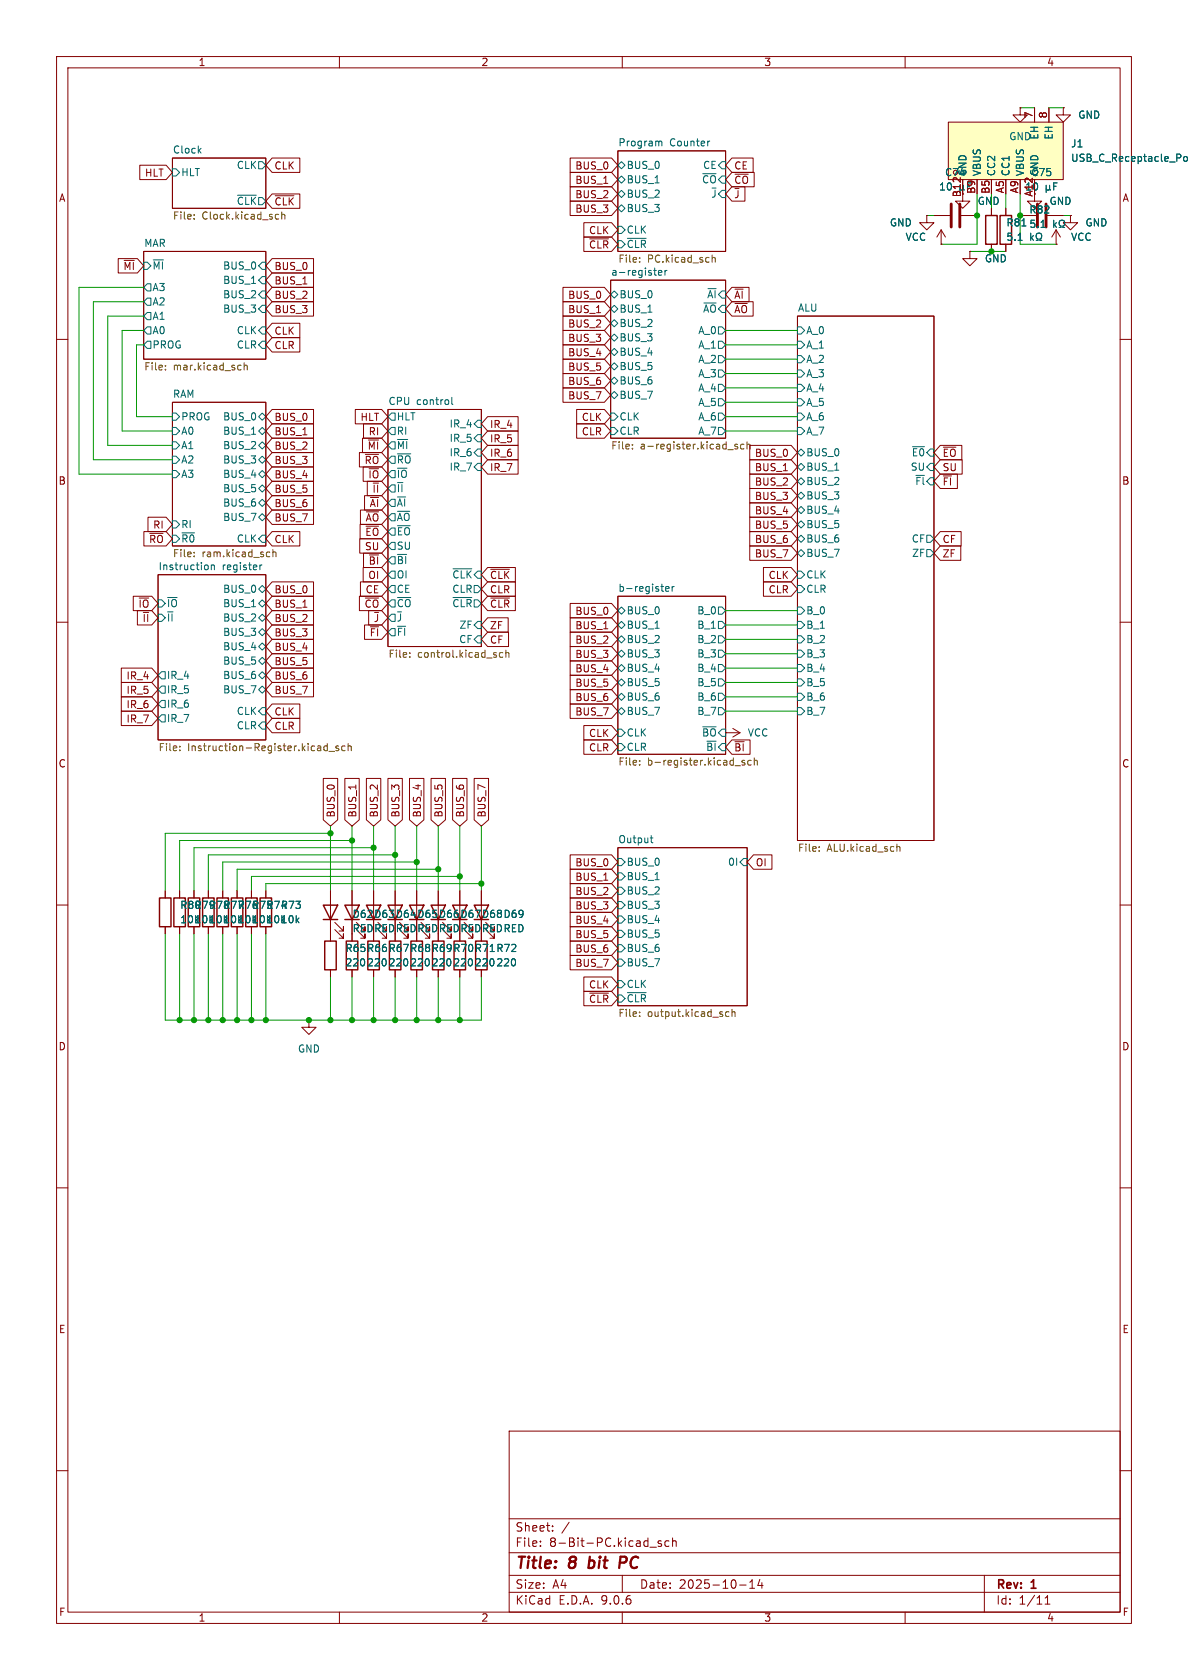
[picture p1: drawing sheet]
<svg xmlns="http://www.w3.org/2000/svg" width="210mm" height="297mm" viewBox="0 0 210 297" stroke-linecap="round" stroke-linejoin="round" font-family="sans-serif">
<defs><g id="words">
<g font-size="2.8" fill="#840000">
<text x="91" y="277.9">Title:</text>
<text x="100.7" y="277.9">8</text>
<text x="104.9" y="277.9">bit</text>
<text x="111.1" y="277.9">PC</text>
</g>
<g font-size="2.1" fill="#840000">
<text x="91" y="273.7">File:</text>
<text x="91" y="271">Sheet:</text>
<text x="97.1" y="273.7">8-Bit-PC.kicad_sch</text>
<text x="91" y="281.1">Size:</text>
<text x="97.7" y="281.1">A4</text>
<text x="113" y="281.1">Date:</text>
<text x="120" y="281.1">2025-10-14</text>
<text x="176" y="281.3">Rev:</text>
<text x="182.4" y="281.3">1</text>
<text x="91" y="283.9">KiCad</text>
<text x="98.7" y="283.9">E.D.A.</text>
<text x="106.3" y="283.9">9.0.6</text>
<text x="176" y="283.9">Id:</text>
<text x="180.1" y="283.9">1/11</text>
</g>
<g font-size="1.8" fill="#840000">
<text x="35" y="11.9">1</text>
<text x="85" y="11.9">2</text>
<text x="135" y="11.9">3</text>
<text x="185" y="11.9">4</text>
<text x="10.3" y="35.9">A</text>
<text x="25.5" y="31.4">HLT</text>
<text x="48.4" y="30.2">CLK</text>
<text x="101.6" y="32.7">BUS_1</text>
<text x="101.6" y="35.2">BUS_2</text>
<text x="101.6" y="30.2">BUS_0</text>
<text x="124" y="32.6">~{CO} ~{CO}</text>
<text x="129.7" y="30.2">CE</text>
<text x="129.7" y="35.2">~{J}</text>
<text x="198.4" y="35.9">A</text>
<text x="48.4" y="36.5">~{CLK}</text>
<text x="101.6" y="37.8">BUS_3</text>
<text x="104" y="41.6">CLK</text>
<text x="21.7" y="47.9">~{MI}</text>
<text x="48.4" y="47.9">BUS_0</text>
<text x="104" y="44.1">~{CLR} ~{CLR}</text>
<text x="48.4" y="50.5">BUS_1</text>
<text x="48.4" y="53">BUS_2</text>
<text x="100.3" y="53">BUS_0</text>
<text x="129.7" y="53">~{AI}</text>
<text x="48.4" y="55.6">BUS_3</text>
<text x="48.4" y="59.4">CLK</text>
<text x="100.3" y="55.6">BUS_1</text>
<text x="100.3" y="58.1">BUS_2</text>
<text x="124.2" y="55.5">~{AO} ~{AO}</text>
<text x="48.4" y="61.9">CLR</text>
<text x="100.3" y="60.6">BUS_3</text>
<text x="100.3" y="65.7">BUS_5</text>
<text x="100.3" y="63.2">BUS_4</text>
<text x="100.3" y="68.3">BUS_6</text>
<text x="100.3" y="70.8">BUS_7</text>
<text x="48.4" y="74.6">BUS_0</text>
<text x="48.4" y="77.2">BUS_1</text>
<text x="63.6" y="74.6">HLT</text>
<text x="65.1" y="77.2">RI</text>
<text x="86.5" y="75.9">IR_4</text>
<text x="102.7" y="77.2">CLR</text>
<text x="102.7" y="74.6">CLK</text>
<text x="48.4" y="79.7">BUS_2</text>
<text x="48.4" y="82.2">BUS_3</text>
<text x="64.3" y="82.2">~{RO} ~{RO}</text>
<text x="64.9" y="79.7">~{MI}</text>
<text x="86.5" y="81">IR_6</text>
<text x="86.5" y="83.5">IR_7</text>
<text x="86.5" y="78.4">IR_5</text>
<text x="133.4" y="83.5">BUS_1</text>
<text x="133.4" y="81">BUS_0</text>
<text x="166.5" y="81">~{EO}</text>
<text x="166.5" y="83.5">SU</text>
<text x="10.3" y="85.9">B</text>
<text x="48.4" y="87.3">BUS_5</text>
<text x="48.4" y="84.8">BUS_4</text>
<text x="48.4" y="89.9">BUS_6</text>
<text x="65" y="84.8">~{IO}</text>
<text x="65.3" y="89.9">~{AI} ~{AI}</text>
<text x="65.7" y="87.3">~{II}</text>
<text x="133.4" y="88.6">BUS_3</text>
<text x="133.4" y="86">BUS_2</text>
<text x="166.5" y="86">~{FI}</text>
<text x="198.3" y="85.9">B</text>
<text x="27" y="93.7">RI</text>
<text x="48.4" y="92.4">BUS_7</text>
<text x="64.5" y="94.9">~{EO} ~{EO}</text>
<text x="64.5" y="92.4">~{AO} ~{AO}</text>
<text x="133.4" y="91.1">BUS_4</text>
<text x="133.4" y="93.7">BUS_5</text>
<text x="26.2" y="96.2">~{RO} ~{R0}</text>
<text x="48.4" y="96.2">CLK</text>
<text x="64.4" y="97.5">SU</text>
<text x="65.1" y="100">~{BI}</text>
<text x="133.4" y="96.2">BUS_6</text>
<text x="133.4" y="98.7">BUS_7</text>
<text x="166.5" y="98.7">ZF</text>
<text x="166.5" y="96.2">CF</text>
<text x="24.4" y="107.6">~{IO}</text>
<text x="48.4" y="105.1">BUS_0</text>
<text x="48.4" y="107.6">BUS_1</text>
<text x="64.3" y="107.6">~{CO} ~{CO}</text>
<text x="64.5" y="105.1">CE</text>
<text x="65" y="102.6">OI</text>
<text x="86.5" y="102.6">~{CLK}</text>
<text x="86.5" y="105.1">CLR</text>
<text x="86.5" y="107.6">~{CLR}</text>
<text x="135.8" y="105.1">CLR</text>
<text x="135.8" y="102.6">CLK</text>
<text x="48.4" y="110.2">BUS_2</text>
<text x="48.4" y="112.7">BUS_3</text>
<text x="65.3" y="112.7">~{FI}</text>
<text x="66" y="110.2">~{J}</text>
<text x="86.5" y="114">CF</text>
<text x="86.5" y="111.4">ZF</text>
<text x="101.6" y="108.9">BUS_0</text>
<text x="101.6" y="111.4">BUS_1</text>
<text x="101.6" y="114">BUS_2</text>
<text x="48.4" y="117.8">BUS_5</text>
<text x="48.4" y="115.3">BUS_4</text>
<text x="101.6" y="119.1">BUS_4</text>
<text x="101.6" y="116.5">BUS_3</text>
<text x="22.3" y="120.3">IR_4</text>
<text x="22.3" y="122.9">IR_5</text>
<text x="22.3" y="125.4">IR_6</text>
<text x="48.4" y="122.9">BUS_7</text>
<text x="48.4" y="120.3">BUS_6</text>
<text x="101.6" y="124.1">BUS_6</text>
<text x="101.6" y="121.6">BUS_5</text>
<text x="22.3" y="128">IR_7</text>
<text x="48.4" y="129.2">CLR</text>
<text x="48.4" y="126.7">CLK</text>
<text x="101.6" y="126.7">BUS_7</text>
<text x="104" y="130.5">CLK</text>
<text x="124" y="130.4">~{BO}</text>
<text x="10.3" y="135.9">C</text>
<text x="104" y="133">CLR</text>
<text x="129.7" y="133">~{BI}</text>
<text x="198.3" y="135.9">C</text>
<text x="59.4" y="144.6" transform="rotate(-90 59.4 144.6)">BUS_0</text>
<text x="63.2" y="144.6" transform="rotate(-90 63.2 144.6)">BUS_1</text>
<text x="67" y="144.6" transform="rotate(-90 67 144.6)">BUS_2</text>
<text x="70.8" y="144.6" transform="rotate(-90 70.8 144.6)">BUS_3</text>
<text x="74.6" y="144.6" transform="rotate(-90 74.6 144.6)">BUS_4</text>
<text x="78.4" y="144.6" transform="rotate(-90 78.4 144.6)">BUS_5</text>
<text x="82.2" y="144.6" transform="rotate(-90 82.2 144.6)">BUS_6</text>
<text x="86" y="144.6" transform="rotate(-90 86 144.6)">BUS_7</text>
<text x="101.6" y="153.4">BUS_0</text>
<text x="101.6" y="155.9">BUS_1</text>
<text x="133.5" y="153.4">OI</text>
<text x="101.6" y="158.4">BUS_2</text>
<text x="101.6" y="161">BUS_3</text>
<text x="101.6" y="166.1">BUS_5</text>
<text x="101.6" y="163.5">BUS_4</text>
<text x="101.6" y="171.1">BUS_7</text>
<text x="101.6" y="168.6">BUS_6</text>
<text x="104" y="174.9">CLK</text>
<text x="104" y="177.5">~{CLR} ~{CLR}</text>
<text x="10.3" y="185.9">D</text>
<text x="198.3" y="185.9">D</text>
<text x="10.3" y="235.9">E</text>
<text x="198.3" y="235.9">E</text>
<text x="10.3" y="285.9">F</text>
<text x="35" y="286.9">1</text>
<text x="85" y="286.9">2</text>
<text x="135" y="286.9">3</text>
<text x="185" y="286.9">4</text>
<text x="198.4" y="285.9">F</text>
</g>
<g font-size="1.8" fill="#a90000">
<text x="182.6" y="21" transform="rotate(-90 182.6 21)">7</text>
<text x="185.2" y="21" transform="rotate(-90 185.2 21)">8</text>
<text x="169.9" y="35" transform="rotate(-90 169.9 35)">B12</text>
<text x="172.5" y="34.4" transform="rotate(-90 172.5 34.4)">B9</text>
<text x="175" y="34.4" transform="rotate(-90 175 34.4)">B5</text>
<text x="177.5" y="34.3" transform="rotate(-90 177.5 34.3)">A5</text>
<text x="180.1" y="34.3" transform="rotate(-90 180.1 34.3)">A9</text>
<text x="181.1" y="33.9">10</text>
<text x="182.6" y="34.9" transform="rotate(-90 182.6 34.9)">A12</text>
</g>
<g font-size="1.8" fill="#006464">
<text x="190.5" y="21.2">GND</text>
<text x="30.5" y="27.2">Clock</text>
<text x="109.2" y="26">Program</text>
<text x="118.4" y="26">Counter</text>
<text x="178.3" y="25">GND</text>
<text x="183.7" y="24.8" transform="rotate(-90 183.7 24.8)">EH</text>
<text x="186.3" y="24.8" transform="rotate(-90 186.3 24.8)">EH</text>
<text x="189.2" y="26.3">J1</text>
<text x="189.2" y="28.8">USB_C_Receptacle_PowerO</text>
<text x="31.9" y="31.3">HLT</text>
<text x="41.8" y="30.1">CLK</text>
<text x="110.7" y="30.1">BUS_0</text>
<text x="110.7" y="32.6">BUS_1</text>
<text x="110.7" y="35.2">BUS_2</text>
<text x="124.2" y="30.1">CE</text>
<text x="125.6" y="35.2">~{J}</text>
<text x="165.9" y="33.9">10</text>
<text x="167" y="31.3">C74</text>
<text x="171" y="31.2" transform="rotate(-90 171 31.2)">GND</text>
<text x="173.6" y="31.2" transform="rotate(-90 173.6 31.2)">VBUS</text>
<text x="176.1" y="31.2" transform="rotate(-90 176.1 31.2)">CC2</text>
<text x="178.7" y="31.2" transform="rotate(-90 178.7 31.2)">CC1</text>
<text x="181.2" y="31.2" transform="rotate(-90 181.2 31.2)">VBUS</text>
<text x="182.2" y="31.3">C75</text>
<text x="183.7" y="31.2" transform="rotate(-90 183.7 31.2)">GND</text>
<text x="41.8" y="36.4">~{CLK}</text>
<text x="110.7" y="37.7">BUS_3</text>
<text x="110.7" y="41.5">CLK</text>
<text x="157.2" y="40.2">GND</text>
<text x="172.7" y="36.4">GND</text>
<text x="177.8" y="40.2">R81</text>
<text x="181.9" y="40.5">5.1</text>
<text x="181.9" y="37.9">R82</text>
<text x="185.4" y="36.4">GND</text>
<text x="25.4" y="43.7">MAR</text>
<text x="26.9" y="47.9">~{MI}</text>
<text x="39.3" y="47.9">BUS_0</text>
<text x="160" y="42.8">VCC</text>
<text x="174" y="46.6">GND</text>
<text x="177.8" y="42.8">5.1</text>
<text x="189.2" y="42.8">VCC</text>
<text x="26.9" y="51.7">A3</text>
<text x="39.3" y="50.4">BUS_1</text>
<text x="39.3" y="52.9">BUS_2</text>
<text x="107.9" y="48.8">a-register</text>
<text x="109.4" y="52.9">BUS_0</text>
<text x="124.9" y="52.9">~{AI}</text>
<text x="26.9" y="59.3">A0</text>
<text x="26.9" y="56.7">A1</text>
<text x="26.9" y="54.2">A2</text>
<text x="39.3" y="55.5">BUS_3</text>
<text x="41.8" y="59.3">CLK</text>
<text x="109.4" y="55.5">BUS_1</text>
<text x="109.4" y="58">BUS_2</text>
<text x="123.3" y="59.3">A_0</text>
<text x="141" y="55.2">ALU</text>
<text x="142.4" y="59.3">A_0</text>
<text x="26.9" y="61.8">PROG</text>
<text x="41.8" y="61.8">CLR</text>
<text x="109.4" y="60.6">BUS_3</text>
<text x="109.4" y="63.1">BUS_4</text>
<text x="109.4" y="65.6">BUS_5</text>
<text x="123.3" y="61.8">A_1</text>
<text x="123.3" y="64.4">A_2</text>
<text x="142.4" y="61.8">A_1</text>
<text x="142.4" y="64.4">A_2</text>
<text x="30.5" y="70.4">RAM</text>
<text x="68.6" y="71.7">CPU</text>
<text x="73.6" y="71.7">control</text>
<text x="109.4" y="68.2">BUS_6</text>
<text x="109.4" y="70.7">BUS_7</text>
<text x="123.3" y="66.9">A_3</text>
<text x="123.3" y="69.4">A_4</text>
<text x="123.3" y="72">A_5</text>
<text x="142.4" y="66.9">A_3</text>
<text x="142.4" y="69.4">A_4</text>
<text x="142.4" y="72">A_5</text>
<text x="31.9" y="77.1">A0</text>
<text x="31.9" y="74.5">PROG</text>
<text x="39.3" y="74.5">BUS_0</text>
<text x="39.3" y="77.1">BUS_1</text>
<text x="70" y="74.5">HLT</text>
<text x="70" y="77.1">RI</text>
<text x="79.4" y="75.8">IR_4</text>
<text x="109.4" y="74.5">CLK</text>
<text x="109.4" y="77.1">CLR</text>
<text x="123.3" y="74.5">A_6</text>
<text x="123.3" y="77.1">A_7</text>
<text x="142.4" y="74.5">A_6</text>
<text x="142.4" y="77.1">A_7</text>
<text x="31.9" y="79.6">A1</text>
<text x="31.9" y="82.1">A2</text>
<text x="39.3" y="79.6">BUS_2</text>
<text x="39.3" y="82.1">BUS_3</text>
<text x="70" y="79.6">~{MI}</text>
<text x="79.4" y="78.3">IR_5</text>
<text x="79.4" y="80.9">IR_6</text>
<text x="79.4" y="83.4">IR_7</text>
<text x="142.4" y="80.9">BUS_0</text>
<text x="142.4" y="83.4">BUS_1</text>
<text x="160.9" y="83.4">SU</text>
<text x="161.1" y="80.9">~{E0}</text>
<text x="31.9" y="84.7">A3</text>
<text x="39.3" y="84.7">BUS_4</text>
<text x="39.3" y="87.2">BUS_5</text>
<text x="39.3" y="89.8">BUS_6</text>
<text x="70" y="87.2">~{II}</text>
<text x="70" y="84.7">~{IO}</text>
<text x="142.4" y="86">BUS_2</text>
<text x="142.4" y="88.5">BUS_3</text>
<text x="161.7" y="86">~{Fl}</text>
<text x="31.9" y="93.6">RI</text>
<text x="39.3" y="92.3">BUS_7</text>
<text x="142.4" y="91">BUS_4</text>
<text x="142.4" y="93.6">BUS_5</text>
<text x="27.9" y="100.9">Instruction</text>
<text x="39.3" y="100.9">register</text>
<text x="41.8" y="96.1">CLK</text>
<text x="70" y="97.4">SU</text>
<text x="70" y="99.9">~{BI}</text>
<text x="142.4" y="96.1">BUS_6</text>
<text x="142.4" y="98.7">BUS_7</text>
<text x="161.1" y="96.1">CF</text>
<text x="161.1" y="98.7">ZF</text>
<text x="29.4" y="107.5">~{IO}</text>
<text x="39.3" y="105">BUS_0</text>
<text x="39.3" y="107.5">BUS_1</text>
<text x="70" y="105">CE</text>
<text x="70" y="102.5">OI</text>
<text x="79.9" y="105">CLR</text>
<text x="79.9" y="102.5">~{CLK}</text>
<text x="79.9" y="107.5">~{CLR}</text>
<text x="109.2" y="104.7">b-register</text>
<text x="142.4" y="102.5">CLK</text>
<text x="142.4" y="105">CLR</text>
<text x="39.3" y="110.1">BUS_2</text>
<text x="39.3" y="112.6">BUS_3</text>
<text x="70" y="112.6">~{FI}</text>
<text x="70" y="110.1">~{J}</text>
<text x="81.1" y="113.9">CF</text>
<text x="81.1" y="111.4">ZF</text>
<text x="110.7" y="108.8">BUS_0</text>
<text x="110.7" y="111.4">BUS_1</text>
<text x="110.7" y="113.9">BUS_2</text>
<text x="123.2" y="108.8">B_0</text>
<text x="123.2" y="111.4">B_1</text>
<text x="123.2" y="113.9">B_2</text>
<text x="142.4" y="108.8">B_0</text>
<text x="142.4" y="111.4">B_1</text>
<text x="142.4" y="113.9">B_2</text>
<text x="39.3" y="115.2">BUS_4</text>
<text x="39.3" y="117.7">BUS_5</text>
<text x="110.7" y="116.4">BUS_3</text>
<text x="110.7" y="119">BUS_4</text>
<text x="123.2" y="116.4">B_3</text>
<text x="123.2" y="119">B_4</text>
<text x="142.4" y="116.4">B_3</text>
<text x="142.4" y="119">B_4</text>
<text x="29.4" y="120.2">IR_4</text>
<text x="29.4" y="122.8">IR_5</text>
<text x="29.4" y="125.3">IR_6</text>
<text x="39.3" y="120.2">BUS_6</text>
<text x="39.3" y="122.8">BUS_7</text>
<text x="110.7" y="121.5">BUS_5</text>
<text x="110.7" y="124.1">BUS_6</text>
<text x="123.2" y="121.5">B_5</text>
<text x="123.2" y="124.1">B_6</text>
<text x="142.4" y="121.5">B_5</text>
<text x="142.4" y="124.1">B_6</text>
<text x="29.4" y="127.9">IR_7</text>
<text x="41.8" y="126.6">CLK</text>
<text x="41.8" y="129.1">CLR</text>
<text x="110.7" y="126.6">BUS_7</text>
<text x="110.7" y="130.4">CLK</text>
<text x="123.2" y="126.6">B_7</text>
<text x="132.1" y="130.4">VCC</text>
<text x="142.4" y="126.6">B_7</text>
<text x="110.7" y="132.9">CLR</text>
<text x="124.7" y="132.9">~{BI}</text>
<text x="109.2" y="149.1">Output</text>
<text x="110.7" y="153.3">BUS_0</text>
<text x="110.7" y="155.8">BUS_1</text>
<text x="128.6" y="153.3">0I</text>
<text x="31.8" y="160.9">R80R79R78R77R76R75R74R73</text>
<text x="110.7" y="158.3">BUS_2</text>
<text x="110.7" y="160.9">BUS_3</text>
<text x="31.8" y="163.4">10k10k10k10k10k10k10k10k</text>
<text x="62.2" y="162.5">D62</text>
<text x="62.2" y="165">RED</text>
<text x="66" y="162.5">D63</text>
<text x="66" y="165">RED</text>
<text x="69.9" y="162.5">D64</text>
<text x="69.9" y="165">RED</text>
<text x="73.7" y="162.5">D65</text>
<text x="73.7" y="165">RED</text>
<text x="77.5" y="162.5">D66</text>
<text x="77.5" y="165">RED</text>
<text x="81.3" y="162.5">D67</text>
<text x="81.3" y="165">RED</text>
<text x="85.1" y="162.5">D68 D69</text>
<text x="85.1" y="165">REDRED</text>
<text x="110.7" y="163.4">BUS_4</text>
<text x="110.7" y="166">BUS_5</text>
<text x="61" y="171">220</text>
<text x="61" y="168.5">R65 R66 R67 R68 R69 R70 R71 R72</text>
<text x="64.8" y="171">220</text>
<text x="68.6" y="171">220</text>
<text x="72.4" y="171">220</text>
<text x="76.2" y="171">220</text>
<text x="80" y="171">220</text>
<text x="83.8" y="171">220</text>
<text x="87.6" y="171">220</text>
<text x="110.7" y="168.5">BUS_6</text>
<text x="110.7" y="171">BUS_7</text>
<text x="110.7" y="174.9">CLK</text>
<text x="52.6" y="186.3">GND</text>
</g>
<g font-size="1.8" fill="#725600">
<text x="30.5" y="39.1">File:</text>
<text x="35.7" y="39.1">Clock.kicad_sch</text>
<text x="109.2" y="46.8">File:</text>
<text x="114.4" y="46.8">PC.kicad_sch</text>
<text x="25.4" y="65.8">File:</text>
<text x="30.6" y="65.8">mar.kicad_sch</text>
<text x="107.9" y="79.8">File:</text>
<text x="113.2" y="79.8">a-register.kicad_sch</text>
<text x="30.5" y="98.8">File:</text>
<text x="35.7" y="98.8">ram.kicad_sch</text>
<text x="68.6" y="116.6">File:</text>
<text x="73.8" y="116.6">control.kicad_sch</text>
<text x="27.9" y="133.1">File:</text>
<text x="33.2" y="133.1">Instruction-Register.kicad_sch</text>
<text x="109.2" y="135.7">File:</text>
<text x="114.4" y="135.7">b-register.kicad_sch</text>
<text x="141" y="150.9">File:</text>
<text x="146.2" y="150.9">ALU.kicad_sch</text>
<text x="109.2" y="180.1">File:</text>
<text x="114.4" y="180.1">output.kicad_sch</text>
</g>
</g></defs>
<g fill="none" stroke="#840000" stroke-width=".18">
<path d="M10 10h190v277h-190zM12 12h186v273h-186zM60 10v2M110 10v2M160 10v2M180.3 19.1v1.2h1.3l-1.3 1.3-1.2-1.3h1.2M180.3 19.1h.1M30.5 27.9h16.5v8.9h-16.5zM109.2 26.7h19.1v17.8h-19.1zM163.8 38.1v1.3h-1.2l1.2 1.2 1.3-1.2h-1.3M163.8 38.1h.1M175.3 36.8v1.3"/>
<path d="M182.9 34.3v1.3h1.2l-1.2 1.2-1.3-1.2h1.3M189.2 38.1v1.3h1.3l-1.3 1.2-1.2-1.2h1.2M189.2 38.1h.1M25.4 44.5h21.6v19h-21.6zM107.9 49.5h20.4v28h-20.4zM141 55.9h24.1v92.7h-24.1zM166.4 43.2h.1M166.4 40.6l.7 1.3M166.4 40.6l-.8 1.3M166.4 40.6v2.6M175.3 43.2v1.3M10 60h2"/>
<path d="M30.5 71.1h16.5v25.4h-16.5zM68.6 72.4h16.5v41.9h-16.5zM198 60h2M10 110h2M27.9 101.6h19.1v29.2h-19.1zM109.2 105.4h19.1v28h-19.1zM198 110h2M128.3 129.5h2.5M129.5 128.8l1.3 .7M130.8 129.5l-1.3 .8M10 160h2M58.4 157.5v8.9"/>
<path d="M62.2 157.5v8.9M66 157.5v8.9M69.8 157.5v8.9M73.7 157.5v8.9M77.5 157.5v8.9M81.3 157.5v8.9M85.1 157.5v8.9M109.2 149.9h22.9v27.9h-22.9zM198 160h2M58.4 171.5v1.2M59.2 164.3l1.5 1.6v-.8v.8h-.8M59.2 163.1l1.5 1.5v-.8v.8h-.8"/>
<path d="M62.2 171.5v1.2M63 164.3l1.5 1.6v-.8v.8h-.7M63 163.1l1.5 1.5v-.8v.8h-.7M66 171.5v1.2M66.8 164.3l1.5 1.6v-.8v.8h-.7M66.8 163.1l1.5 1.5v-.8v.8h-.7M69.8 171.5v1.2M70.6 164.3l1.5 1.6v-.8v.8h-.7M70.6 163.1l1.5 1.5v-.8v.8h-.7M73.7 171.5v1.2M74.4 164.3l1.5 1.6v-.8v.8h-.7M74.4 163.1l1.5 1.5v-.8v.8h-.7"/>
<path d="M77.5 171.5v1.2M78.2 164.3l1.6 1.6v-.8v.8h-.8M78.2 163.1l1.6 1.5v-.8v.8h-.8M81.3 171.5v1.2M82 164.3l1.6 1.6v-.8v.8h-.8M82 163.1l1.6 1.5v-.8v.8h-.8M85.1 171.5v1.2M85.9 164.3l1.5 1.6v-.8v.8h-.8M85.9 163.1l1.5 1.5v-.8v.8h-.8M10 210h2M198 210h2M90 253h108v32h-108z"/>
<path d="M10 260h2M90 278.5h108M90 274.5h108M90 268.5h108M95.5 273.2v.2M95.5 272.5v.1M97.7 270.5v.2M97.7 269.8v.1M100.6 269.1l-1.3 1.9M110 278.5v3M114.9 273.5h1.1M116.9 272.5l-.4-.1-.2 .2 .1 .2 .5 .2v.3h-.6"/>
<path d="M118.3 272.5l-.5-.1-.3 .3v.4l.2 .2h.6M118.9 272.5l.2-.1 .4 .1v.9M118.9 271.9v1.5M132.5 279.7l.5-.4v1.5M134.3 279.2l-.3 1.1h.9M134.7 279.8v1M174 278.5v6.5M198 260h2M60 285v2M90 281.5h108M110 285v2M130.8 280.2h1.1"/>
<path d="M132.5 280.8h.9M160 285v2M184.8 283.6h.8M184.8 282.5l.4-.4v1.5"/>
</g>
<path d="M104 277.1l.2 .1M104.3 275.2l-.3 2M110.5 275.2h-.8l-.3 2M110.5 276.2l-.9 .1" fill="none" stroke="#840000" stroke-width=".4"/>
<g fill="none" stroke="#006464" stroke-width=".18">
<path d="M30.5 29.8h.6l.6 .7-.6 .6h-.6zM35.2 26.6l.3 .5M35.5 26.2l-.4 .5M42 34.5h3.3M45.7 28.6h.7l.6 .6-.6 .6h-.7zM109.2 29.2l.7-.6 .6 .6-.6 .6zM109.2 31.8l.7-.7 .6 .7-.6 .6zM109.2 34.3l.7-.6 .6 .6-.6 .6zM109.2 36.8l.7-.6 .6 .6-.6 .7zM116.5 25.1l.1-.2 .3 .1 .1 .8M125.5 24.9l-.3 .1M127.6 28.6h.7v1.2h-.7l-.6-.6z"/>
<path d="M180.6 39.9h.8M192.8 38.7a.59 .59 0 0 0-.7 .6 .59 .59 0 0 0 .7 .6l.1-.5h-.2M194.2 38.7v1.2l-.7-1.2v1.2M194.8 38.7a.64 .64 0 0 1 .7 .6 .64 .64 0 0 1-.7 .6zM25.4 46.4h.6l.7 .6-.7 .6h-.6zM26 57.8h.7v1.3h-.7l-.6-.7zM26 55.2h.7v1.3h-.7l-.6-.6zM26 52.7h.7v1.3h-.7l-.6-.7zM26 50.2h.7v1.2h-.7l-.6-.6zM27.1 45.9h1.8M46.4 46.4h.6v1.2h-.6l-.7-.6zM46.4 48.9h.6v1.3h-.6l-.7-.7z"/>
<path d="M46.4 51.4h.6v1.3h-.6l-.7-.6zM46.4 54h.6v1.2h-.6l-.7-.6zM46.4 57.8h.6v1.3h-.6l-.7-.7zM107.9 54.6l.7-.6 .6 .6-.6 .6zM107.9 57.2l.7-.7 .6 .7-.6 .6zM107.9 59.7l.7-.6 .6 .6-.6 .6zM108.6 51.4l.6 .7-.6 .6-.7-.6zM109.2 40h.7l.6 .6-.6 .7h-.7zM110.9 42.1h3.3M116.4 48.2l.6-.1-.1-.2-.3-.1-.2 .2 .1 .6h.4M117.5 47.8v.9M117.9 47.8l-.4 .3"/>
<path d="M125.1 51h1.5M127 57.8h.6l.7 .6-.7 .7h-.6zM141 57.8h.6l.6 .6-.6 .7h-.6zM180 42.5h.7M182.2 41.2v1.3M182.3 42l.4 .5M182.7 41.6l-.5 .5M183.2 42.5h.3v-.3a.54 .54 0 0 1-.3-.7 .54 .54 0 0 1 .8-.2 .58 .58 0 0 1-.2 .9v.3h.3M26 60.3h.7v1.3h-.7l-.6-.6zM30.5 75.6h.6l.6 .6-.6 .6h-.6zM30.5 78.1h.6l.6 .6-.6 .7h-.6zM30.5 73h.6l.6 .7-.6 .6h-.6z"/>
<path d="M45.7 73.7l.7-.7 .6 .7-.6 .6zM45.7 76.2l.7-.6 .6 .6-.6 .6zM45.7 78.7l.7-.6 .6 .6-.6 .7zM46.4 60.3h.6v1.3h-.6l-.7-.6zM68.6 73.7l.6-.7h.6v1.3h-.6zM68.6 78.7l.6-.6h.6v1.3h-.6zM69.2 75.6h.6v1.2h-.6l-.6-.6zM70.3 77.7h1.8M79.9 70.2v1.1l.1 .2M84.5 74.3h.6v1.3h-.6l-.7-.7zM84.5 76.8h.6v1.3h-.6l-.7-.6zM84.5 79.4h.6v1.2h-.6l-.7-.6z"/>
<path d="M107.9 62.2l.7-.6 .6 .6-.6 .7zM107.9 64.8l.7-.7 .6 .7-.6 .6zM107.9 67.3l.7-.6 .6 .6-.6 .6zM107.9 69.9l.7-.7 .6 .7-.6 .6zM107.9 73h.7l.6 .7-.6 .6h-.7zM107.9 75.6h.7l.6 .6-.6 .6h-.7zM127 60.3h.6l.7 .7-.7 .6h-.6zM127 62.9h.6l.7 .6-.7 .6h-.6zM127 65.4h.6l.7 .6-.7 .7h-.6zM127 67.9h.6l.7 .7-.7 .6h-.6zM127 70.5h.6l.7 .6-.7 .7h-.6zM127 73h.6l.7 .7-.7 .6h-.6z"/>
<path d="M127 75.6h.6l.7 .6-.7 .6h-.6zM141 60.3h.6l.6 .7-.6 .6h-.6zM141 62.9h.6l.6 .6-.6 .6h-.6zM141 65.4h.6l.6 .6-.6 .7h-.6zM141 67.9h.6l.6 .7-.6 .6h-.6zM141 70.5h.6l.6 .6-.6 .7h-.6zM141 73h.6l.6 .7-.6 .6h-.6zM141 75.6h.6l.6 .6-.6 .6h-.6zM161.3 79h2.1M30.5 80.6h.6l.6 .7-.6 .6h-.6zM30.5 83.2h.6l.6 .6-.6 .7h-.6zM30.5 92.1h.6l.6 .6-.6 .6h-.6z"/>
<path d="M32.2 94.2h2.2M36.6 99.9l.2 .2v.4l-.2 .2M37.4 100l.1-.1h.3l.1 .8M37.4 99.9v.8M45.7 81.3l.7-.7 .6 .7-.6 .6zM45.7 86.4l.7-.7 .6 .7-.6 .6zM45.7 88.9l.7-.6 .6 .6-.6 .6zM45.7 91.4l.7-.6 .6 .6-.6 .7zM45.9 99.9v.8M46.3 99.9l-.4 .2M46.4 83.2l.6 .6-.6 .7-.7-.7zM46.4 94.6h.6v1.3h-.6l-.7-.6z"/>
<path d="M68.6 96.5l.6-.6h.6v1.3h-.6zM68.6 86.4l.6-.7h.6v1.3h-.6zM69.2 98.4h.6v1.3h-.6l-.6-.6zM69.2 83.2h.6v1.3h-.6l-.6-.7zM84.5 81.9h.6v1.3h-.6l-.7-.6zM141 80l.6-.6 .6 .6-.6 .6zM141 82.6l.6-.7 .6 .7-.6 .6zM141 85.1l.6-.6 .6 .6-.6 .6zM141 87.6l.6-.6 .6 .6-.6 .7zM141 90.2l.6-.7 .6 .7-.6 .6zM141 97.8l.6-.6 .6 .6-.6 .6zM141.6 92.1l.6 .6-.6 .6-.6-.6z"/>
<path d="M141.6 94.6l.6 .7-.6 .6-.6-.6zM163.8 94.6h.7l.6 .7-.6 .6h-.7zM163.8 97.2h.7l.6 .6-.6 .6h-.7zM164.5 81.9h.6v1.3h-.6l-.7-.6zM27.9 108.6h.7l.6 .6-.6 .7h-.7zM27.9 106h.7l.6 .7-.6 .6h-.7zM28.6 118.7h.6v1.3h-.6l-.7-.6zM29.8 108.5v1.3M30.4 108.5v1.3M45.7 106.7l.7-.7 .6 .7-.6 .6zM45.7 109.2l.7-.6 .6 .6-.6 .7zM45.7 111.8l.7-.7 .6 .7-.6 .6z"/>
<path d="M45.7 114.3l.7-.6 .6 .6-.6 .6zM45.7 116.8l.7-.6 .6 .6-.6 .7zM45.7 119.4l.7-.7 .6 .7-.6 .6zM46.4 103.5l.6 .6-.6 .7-.7-.7zM68.6 101.6l.6-.6h.6v1.2h-.6zM68.6 109.2l.6-.6h.6v1.3h-.6zM69.2 103.5h.6v1.3h-.6l-.6-.7zM69.2 111.1h.6v1.3h-.6l-.6-.6zM80.1 100.6h3.3M80.1 105.6h3.3M83.8 103.5h.7l.6 .6-.6 .7h-.7zM84.5 112.4h.6v1.3h-.6l-.7-.7z"/>
<path d="M84.5 109.9h.6v1.2h-.6l-.7-.6zM109.2 108l.7-.7 .6 .7-.6 .6zM109.2 110.5l.7-.6 .6 .6-.6 .6zM109.2 113l.7-.6 .6 .6-.6 .7zM109.2 118.1l.7-.6 .6 .6-.6 .6zM109.9 114.9l.6 .7-.6 .6-.7-.6zM117.7 104.1l.6-.1-.1-.3h-.4l-.1 .2v.6h.5M118.8 103.7v.8M119.2 103.7l-.4 .2M127 107.3h.6l.7 .7-.7 .6h-.6zM127 109.9h.6l.7 .6-.7 .6h-.6zM127 112.4h.6l.7 .6-.7 .7h-.6z"/>
<path d="M127 114.9h.6l.7 .7-.7 .6h-.6zM127 117.5h.6l.7 .6-.7 .6h-.6zM141 107.3h.6l.6 .7-.6 .6h-.6zM141 109.9h.6l.6 .6-.6 .6h-.6zM141 112.4h.6l.6 .6-.6 .7h-.6zM141 114.9h.6l.6 .7-.6 .6h-.6zM141 117.5h.6l.6 .6-.6 .6h-.6zM141 101h.6l.6 .6-.6 .6h-.6zM141 103.5h.6l.6 .6-.6 .7h-.6zM28.6 121.3h.6v1.3h-.6l-.7-.7zM28.6 123.8h.6v1.3h-.6l-.7-.6zM28.6 126.4h.6v1.2h-.6l-.7-.6z"/>
<path d="M45.7 121.9l.7-.6 .6 .6-.6 .7zM46.4 125.1h.6v1.3h-.6l-.7-.7zM46.4 127.6h.6v1.3h-.6l-.7-.6zM109.2 120.7l.7-.7 .6 .7-.6 .6zM109.2 123.2l.7-.6 .6 .6-.6 .6zM109.2 125.7l.7-.6 .6 .6-.6 .7zM109.2 128.9h.7l.6 .6-.6 .7h-.7zM109.2 131.4h.7l.6 .7-.6 .6h-.7zM127 120h.6l.7 .7-.7 .6h-.6zM127 122.6h.6l.7 .6-.7 .6h-.6zM127 125.1h.6l.7 .6-.7 .7h-.6zM141 120h.6l.6 .7-.6 .6h-.6z"/>
<path d="M141 122.6h.6l.6 .6-.6 .6h-.6zM141 125.1h.6l.6 .6-.6 .7h-.6zM109.2 151.8h.7l.6 .6-.6 .6h-.7zM109.2 154.3h.7l.6 .6-.6 .7h-.7zM109.2 156.8h.7l.6 .7-.6 .6h-.7zM109.2 159.4h.7l.6 .6-.6 .7h-.7zM114.9 148.1h.5M115.1 147.7v1.1l.3 .2M131.4 151.8h.7v1.2h-.7l-.6-.6zM109.2 161.9h.7l.6 .7-.6 .6h-.7zM109.2 164.5h.7l.6 .6-.6 .6h-.7zM109.2 167h.7l.6 .6-.6 .7h-.7z"/>
<path d="M109.2 169.5h.7l.6 .7-.6 .6h-.7zM109.2 173.4h.7l.6 .6-.6 .6h-.7zM110.9 175.5h3.3"/>
</g>
<g fill="none" stroke="#725600" stroke-width=".18">
<path d="M34.3 38.6v.1M34.3 38v.1M48.9 37.9l.4 .1M49.3 38.7h-.4M49.8 38l.2-.1 .3 .1 .1 .7M49.8 37.5v1.2M113.1 46.2v.2M113.1 45.6v.1M125.9 45.1v1.3M125.9 45.6l.2-.1 .3 .1v.8M29.2 65.3v.1M29.2 64.6v.1"/>
<path d="M42.5 64.6h.1M42.6 65.3l-.1 .1M43.2 64.1v1.3M43.2 64.7l.1-.1h.3l.1 .8M111.8 79.3v.1M111.8 78.6v.1M128.7 79.5h.9M130.4 78.6l-.3-.1-.2 .2v.2l.5 .1v.3h-.5M131.5 78.6l-.3-.1-.3 .3 .1 .5h.5M132.1 78.7l.1-.2 .3 .1 .1 .8M132.1 78.1v1.3M34.3 97.6v.2"/>
<path d="M34.3 98.3v.1M47.6 97.6h.1M47.7 98.4h-.1M48.2 97.2v1.2M48.2 97.7l.2-.1h.3l.1 .8M72.4 116.1v.1M72.4 115.4v.1M88.9 115.4h-.4l-.2 .2 .1 .5h.5M89.4 115.5l.2-.1h.3l.1 .8M89.4 114.9v1.3M31.8 132.6v.1M31.8 131.9v.2"/>
<path d="M57.3 132.6l.2 .1h.4M57.9 131.4v1.3M57.9 131.9h-.4l-.2 .1M58.2 132.8h.9M59.9 131.9h-.4l-.1 .2v.1l.5 .2v.3h-.5M61 131.9h-.4l-.2 .2 .1 .6h.5M61.5 132l.2-.1h.3l.1 .8M61.5 131.4v1.3M113.1 134.5v.1M113.1 135.1v.2M129.9 135.4h1M131.6 134.5l-.3-.1-.1 .2v.2l.4 .1v.3h-.4"/>
<path d="M132.8 134.5l-.4-.1-.2 .3 .1 .5h.5M133.3 134.5l.2-.1 .3 .1 .1 .8M133.3 134v1.3M144.8 150.4v.1M144.8 149.7v.1M158.5 149.2v1.3M158.5 149.8l.2-.1h.3l.1 .8M113.1 178.9v.1M113.1 179.6v.1M128.9 178.9h-.4l-.3 .2 .2 .5h.5M129.4 179l.2-.1h.3v.8M129.4 178.4v1.3"/>
</g>
<g fill="none" stroke="#840000" stroke-width=".25">
<path d="M174.2 38.1h2.1v5.1h-2.1zM57.1 160h2.6l-1.3 2.6zM57.1 162.6h2.6M57.4 166.4h2v5.1h-2zM61 160h2.5l-1.3 2.6zM61 162.6h2.5M61.2 166.4h2v5.1h-2zM64.8 160h2.5l-1.3 2.6zM64.8 162.6h2.5M65 166.4h2.1v5.1h-2.1zM68.6 160h2.5l-1.3 2.6zM68.6 162.6h2.5"/>
<path d="M68.8 166.4h2.1v5.1h-2.1zM72.4 160h2.5l-1.2 2.6zM72.4 162.6h2.5M72.6 166.4h2.1v5.1h-2.1zM76.2 160h2.5l-1.2 2.6zM76.2 162.6h2.5M76.5 166.4h2v5.1h-2zM80 160h2.5l-1.2 2.6zM80 162.6h2.5M80.3 166.4h2v5.1h-2zM83.8 160h2.6l-1.3 2.6zM83.8 162.6h2.6"/>
<path d="M84.1 166.4h2v5.1h-2z"/>
</g>
<path d="M167.6 21.6h20.4v10.2h-20.4z" fill="#ffffc2"/>
<g fill="none" stroke="#840000" stroke-width=".18">
<path d="M180.3 19.1h.1M182.9 19.1v2.5M185.4 19.1v2.5M188 19.1v1.2h1.2l-1.2 1.3-1.3-1.3h1.3M188 19.1h.1M24.7 29.2h4.7l1.1 1.3-1.1 1.3h-4.7zM48.1 34.3h4.9v2.5h-4.9l-1.1-1.2zM48.1 27.9h4.9v2.6h-4.9l-1.1-1.3zM48.6 34.6h3.4M100.8 35.6h7.3l1.1 1.2-1.1 1.3h-7.3zM100.8 30.5h7.3l1.1 1.3-1.1 1.2h-7.3zM100.8 33h7.3l1.1 1.3-1.1 1.3h-7.3z"/>
<path d="M100.8 27.9h7.3l1.1 1.3-1.1 1.3h-7.3zM103.2 39.4h4.9l1.1 1.2-1.1 1.3h-4.9zM129.4 27.9h3.7v2.6h-3.7l-1.1-1.3zM129.4 30.5h3.9v2.5h-3.9l-1.1-1.2zM129.4 33h2.3v2.6h-2.3l-1.1-1.3zM163.8 38.1h.1M165.1 38.1h2.8M167.6 21.6h20.4v10.2h-20.4zM169.9 38.1h2.8M170.2 34.3v1.3h1.2l-1.2 1.2-1.3-1.2h1.3M175.3 36.8v1.3M177.8 36.8v1.3"/>
<path d="M180.3 38.1h2.8M185.2 38.1h2.8M189.2 38.1h.1M20.9 45.7h3.4l1.1 1.3-1.1 1.3h-3.4zM21.9 46h1.8M48.1 45.7h7.3v2.6h-7.3l-1.1-1.3zM48.1 59.7h4.9v2.5h-4.9l-1.1-1.2zM48.1 48.3h7.3v2.5h-7.3l-1.1-1.3zM48.1 53.3h7.3v2.6h-7.3l-1.1-1.3zM48.1 50.8h7.3v2.5h-7.3l-1.1-1.2zM48.1 57.1h4.9v2.6h-4.9l-1.1-1.3zM99.5 58.4h7.3l1.1 1.3-1.1 1.3h-7.3z"/>
<path d="M99.5 53.3h7.3l1.1 1.3-1.1 1.3h-7.3zM99.5 50.8h7.3l1.1 1.3-1.1 1.2h-7.3zM99.5 55.9h7.3l1.1 1.3-1.1 1.2h-7.3zM103.2 41.9h4.9l1.1 1.3-1.1 1.3h-4.9zM104.2 42.2h3.4M129.4 53.3h3.7v2.6h-3.7l-1.1-1.3zM129.4 50.8h3v2.5h-3l-1.1-1.2zM129.9 51.1h1.5M166.4 43.2h.1M171.4 44.5v1.2h1.3l-1.3 1.3-1.2-1.3h1.2M171.4 44.5h.1M175.3 43.2v1.3"/>
<path d="M177.8 43.2v1.3M186.7 43.2h.1M186.7 40.6l-.8 1.3M186.7 40.6l.8 1.3M186.7 40.6v2.6M48.1 77.5h7.3v2.5h-7.3l-1.1-1.3zM48.1 72.4h7.3v2.5h-7.3l-1.1-1.2zM48.1 74.9h7.3v2.6h-7.3l-1.1-1.3zM62.8 72.4h4.7l1.1 1.3-1.1 1.2h-4.7zM64.1 77.5h3.4l1.1 1.2-1.1 1.3h-3.4zM64.3 74.9h3.2l1.1 1.3-1.1 1.3h-3.2zM65.1 77.8h1.8"/>
<path d="M86.2 78.7h5.4v2.6h-5.4l-1.1-1.3zM86.2 76.2h5.4v2.5h-5.4l-1.1-1.2zM86.2 73.7h5.4v2.5h-5.4l-1.1-1.3zM99.5 66h7.3l1.1 1.3-1.1 1.3h-7.3zM99.5 63.5h7.3l1.1 1.3-1.1 1.2h-7.3zM99.5 68.6h7.3l1.1 1.3-1.1 1.2h-7.3zM99.5 61h7.3l1.1 1.2-1.1 1.3h-7.3zM101.9 74.9h4.9l1.1 1.3-1.1 1.3h-4.9zM101.9 72.4h4.9l1.1 1.3-1.1 1.2h-4.9zM132.5 78.7h7.4l1.1 1.3-1.1 1.3h-7.4zM166.2 78.7h3.8v2.6h-3.8l-1.1-1.3zM25.4 94h4l1.1 1.3-1.1 1.2h-4z"/>
<path d="M26.2 91.4h3.2l1.1 1.3-1.1 1.3h-3.2zM48.1 94h4.9v2.5h-4.9l-1.1-1.2zM48.1 85.1h7.3v2.5h-7.3l-1.1-1.2zM48.1 82.5h7.3v2.6h-7.3l-1.1-1.3zM48.1 90.2h7.3v2.5h-7.3l-1.1-1.3zM48.1 87.6h7.3v2.6h-7.3l-1.1-1.3zM48.1 80h7.3v2.6h-7.3l-1.1-1.3zM63.5 80h4l1.1 1.3-1.1 1.3h-4zM63.6 95.2h3.9l1.1 1.3-1.1 1.3h-3.9zM63.7 92.7h3.8l1.1 1.3-1.1 1.3h-3.8zM63.7 90.2h3.8l1.1 1.2-1.1 1.3h-3.8zM64.2 82.5h3.3l1.1 1.3-1.1 1.3h-3.3z"/>
<path d="M64.3 97.8h3.2l1.1 1.3-1.1 1.2h-3.2zM64.4 87.6h3.1l1.1 1.3-1.1 1.3h-3.1zM64.9 85.1h2.6l1.1 1.3-1.1 1.2h-2.6zM86.2 81.3h5.4v2.5h-5.4l-1.1-1.2zM132.5 94h7.4l1.1 1.3-1.1 1.2h-7.4zM132.5 96.5h7.4l1.1 1.3-1.1 1.3h-7.4zM132.5 88.9h7.4l1.1 1.3-1.1 1.2h-7.4zM132.5 86.4h7.4l1.1 1.2-1.1 1.3h-7.4zM132.5 81.3h7.4l1.1 1.3-1.1 1.2h-7.4zM132.5 91.4h7.4l1.1 1.3-1.1 1.3h-7.4zM132.5 83.8h7.4l1.1 1.3-1.1 1.3h-7.4zM166.2 83.8h3v2.6h-3l-1.1-1.3z"/>
<path d="M166.2 96.5h3.6v2.6h-3.6l-1.1-1.3zM166.2 81.3h3.9v2.5h-3.9l-1.1-1.2zM166.2 94h3.7v2.5h-3.7l-1.1-1.2zM21.4 118.1h5.4l1.1 1.3-1.1 1.3h-5.4zM23.6 105.4h3.2l1.1 1.3-1.1 1.3h-3.2zM24.3 107.9h2.5l1.1 1.3-1.1 1.3h-2.5zM25.5 108.6v1.3M26.1 108.6v1.3M48.1 118.1h7.3v2.6h-7.3l-1.1-1.3zM48.1 115.6h7.3v2.5h-7.3l-1.1-1.3zM48.1 107.9h7.3v2.6h-7.3l-1.1-1.3zM48.1 102.9h7.3v2.5h-7.3l-1.1-1.3z"/>
<path d="M48.1 105.4h7.3v2.6h-7.3l-1.1-1.3zM48.1 110.5h7.3v2.5h-7.3l-1.1-1.2zM48.1 113h7.3v2.6h-7.3l-1.1-1.3zM63.5 105.4h4l1.1 1.3-1.1 1.3h-4zM63.7 102.9h3.8l1.1 1.2-1.1 1.3h-3.8zM64.2 100.3h3.3l1.1 1.3-1.1 1.3h-3.3zM64.4 110.5h3.1l1.1 1.3-1.1 1.2h-3.1zM65.2 107.9h2.3l1.1 1.3-1.1 1.3h-2.3zM86.2 100.3h4.9v2.6h-4.9l-1.1-1.3zM86.2 102.9h4.9v2.5h-4.9l-1.1-1.3zM86.2 111.8h3.7v2.5h-3.7l-1.1-1.3zM86.2 105.4h4.9v2.6h-4.9l-1.1-1.3z"/>
<path d="M86.2 109.2h3.6v2.6h-3.6l-1.1-1.3zM86.7 100.6h3.4M86.7 105.7h3.4M100.8 116.8h7.3l1.1 1.3-1.1 1.3h-7.3zM100.8 119.4h7.3l1.1 1.3-1.1 1.2h-7.3zM100.8 114.3h7.3l1.1 1.3-1.1 1.2h-7.3zM100.8 106.7h7.3l1.1 1.3-1.1 1.2h-7.3zM100.8 109.2h7.3l1.1 1.3-1.1 1.3h-7.3zM100.8 111.8h7.3l1.1 1.2-1.1 1.3h-7.3zM135 102.9h4.9l1.1 1.2-1.1 1.3h-4.9zM135 100.3h4.9l1.1 1.3-1.1 1.3h-4.9zM21.4 120.6h5.4l1.1 1.3-1.1 1.3h-5.4z"/>
<path d="M21.4 123.2h5.4l1.1 1.3-1.1 1.2h-5.4zM21.4 125.7h5.4l1.1 1.3-1.1 1.3h-5.4zM48.1 127h4.9v2.5h-4.9l-1.1-1.2zM48.1 120.6h7.3v2.6h-7.3l-1.1-1.3zM48.1 124.5h4.9v2.5h-4.9l-1.1-1.3zM57.1 137.6h2.6v7.3l-1.3 1.2-1.3-1.2zM61 137.6h2.5v7.3l-1.3 1.2-1.2-1.2zM64.8 137.6h2.5v7.3l-1.3 1.2-1.2-1.2zM68.6 137.6h2.5v7.3l-1.3 1.2-1.2-1.2zM72.4 137.6h2.5v7.3l-1.2 1.2-1.3-1.2zM76.2 137.6h2.5v7.3l-1.2 1.2-1.3-1.2zM80 137.6h2.6v7.3l-1.3 1.2-1.3-1.2z"/>
<path d="M83.8 137.6h2.6v7.3l-1.3 1.2-1.3-1.2zM100.8 121.9h7.3l1.1 1.3-1.1 1.3h-7.3zM100.8 124.5h7.3l1.1 1.2-1.1 1.3h-7.3zM103.2 130.8h4.9l1.1 1.3-1.1 1.3h-4.9zM103.2 128.3h4.9l1.1 1.2-1.1 1.3h-4.9zM129.4 130.8h3.2v2.6h-3.2l-1.1-1.3zM129.9 131.1h1.6M29.2 157.5v1.3M31.7 157.5v1.3M34.3 157.5v1.3M36.8 157.5v1.3M39.4 157.5v1.3"/>
<path d="M41.9 157.5v1.3M44.4 157.5v1.3M47 157.5v1.3M58.4 157.5v2.5M62.2 157.5v2.5M66 157.5v2.5M69.8 157.5v2.5M73.7 157.5v2.5M77.5 157.5v2.5M81.3 157.5v2.5M85.1 157.5v2.5M100.8 156.2h7.3l1.1 1.3-1.1 1.3h-7.3z"/>
<path d="M100.8 158.7h7.3l1.1 1.3-1.1 1.3h-7.3zM100.8 151.1h7.3l1.1 1.3-1.1 1.3h-7.3zM100.8 153.7h7.3l1.1 1.2-1.1 1.3h-7.3zM133.2 151.1h3.3v2.6h-3.3l-1.1-1.3zM29.2 163.8v1.3M31.7 163.8v1.3M34.3 163.8v1.3M36.8 163.8v1.3M39.4 163.8v1.3M41.9 163.8v1.3M44.4 163.8v1.3M47 163.8v1.3"/>
<path d="M58.4 162.6v3.8M58.4 171.5v1.2M62.2 162.6v3.8M62.2 171.5v1.2M66 162.6v3.8M66 171.5v1.2M69.8 162.6v3.8M69.8 171.5v1.2M73.7 162.6v3.8M73.7 171.5v1.2M77.5 162.6v3.8M77.5 171.5v1.2"/>
<path d="M81.3 162.6v3.8M81.3 171.5v1.2M85.1 162.6v3.8M85.1 171.5v1.2M100.8 163.8h7.3l1.1 1.3-1.1 1.3h-7.3zM100.8 168.9h7.3l1.1 1.3-1.1 1.3h-7.3zM100.8 166.4h7.3l1.1 1.2-1.1 1.3h-7.3zM100.8 161.3h7.3l1.1 1.3-1.1 1.2h-7.3zM103.2 172.7h4.9l1.1 1.3-1.1 1.3h-4.9zM103.2 175.3h4.9l1.1 1.2-1.1 1.3h-4.9zM104.2 175.6h3.4M54.6 180.3v1.3h1.3l-1.3 1.3-1.3-1.3h1.3"/>
<path d="M54.6 180.3h.1"/>
</g>
<path d="M168.1 36.1v4M169.7 36.1v4M183.4 36.1v4M184.9 36.1v4" fill="none" stroke="#840000" stroke-width=".51"/>
<g fill="none" stroke="#006464" stroke-width=".18">
<path d="M180.6 39.9h.8M184.9 32.8v1.2M184.9 33.4l.2 .2h.3l.1-.2M185.5 33.4l.2 .2M185.5 32.8v.6M186.3 32.9h.4M186.3 38.9v1.3M186.4 39.7l.4 .5M186.8 39.4l-.5 .4M186.9 32.3h-.6v1.3M192.8 38.7a.59 .59 0 0 0-.7 .6 .59 .59 0 0 0 .7 .6l.1-.5h-.2M194.2 38.7v1.2l-.7-1.2v1.2"/>
<path d="M194.8 38.7a.64 .64 0 0 1 .7 .6 .64 .64 0 0 1-.7 .6zM180 42.5h.7M182.2 41.2v1.3M182.3 42l.4 .5M182.7 41.6l-.5 .5M183.2 42.5h.3v-.3a.54 .54 0 0 1-.3-.7 .54 .54 0 0 1 .8-.2 .58 .58 0 0 1-.2 .9v.3h.3M184 40.2h.8M187.2 40.2h.3v-.2a.54 .54 0 0 1-.2-.8 .54 .54 0 0 1 .7-.2 .58 .58 0 0 1-.1 1v.2h.3"/>
</g>
<path d="M176.8 38.1h2v5.1h-2zM28.2 158.8h2v5h-2zM30.7 158.8h2.1v5h-2.1zM33.3 158.8h2v5h-2zM35.8 158.8h2v5h-2zM38.4 158.8h2v5h-2zM40.9 158.8h2v5h-2zM43.4 158.8h2.1v5h-2.1zM46 158.8h2v5h-2z" fill="none" stroke="#840000" stroke-width=".25"/>
<g fill="none" stroke="#009600" stroke-width=".18">
<path d="M180.3 19.1h2.6M185.4 19.1h2.6M163.8 38.1h1.3M172.7 34.3v8.9h-6.3M175.3 34.3v2.5M177.8 34.3v2.5M180.3 34.3v8.9h6.4M188 38.1h1.2M25.4 58.4h-3.8v17.8h8.9M25.4 55.9h-6.4v22.8h11.5M25.4 53.3h-8.9v28h14M25.4 50.8h-11.4v33h16.5"/>
<path d="M128.3 58.4h12.7M171.4 44.5h6.4M25.4 61h-1.3v12.7h6.4M128.3 73.7h12.7M128.3 76.2h12.7M128.3 68.6h12.7M128.3 71.1h12.7M128.3 66h12.7M128.3 63.5h12.7M128.3 61h12.7M128.3 110.5h12.7M128.3 118.1h12.7"/>
<path d="M128.3 108h12.7M128.3 115.6h12.7M128.3 113h12.7M128.3 123.2h12.7M128.3 125.7h12.7M128.3 120.7h12.7M58.4 147.3h-29.2v10.2M58.4 146.1v11.4M62.2 148.6h-30.5v8.9M62.2 146.1v11.4M66 149.9h-31.7v7.6M66 146.1v11.4"/>
<path d="M69.8 151.1h-33v6.4M69.8 146.1v11.4M73.7 146.1v11.4M73.7 152.4h-34.3v5.1M77.5 146.1v11.4M77.5 153.7h-35.6v3.8M81.3 154.9h-36.9v2.6M81.3 146.1v11.4M85.1 156.2h-38.1v1.3M85.1 146.1v11.4M29.2 165.1v15.2h55.9v-7.6M31.7 165.1v15.2"/>
<path d="M34.3 165.1v15.2M36.8 165.1v15.2M39.4 165.1v15.2M41.9 165.1v15.2M44.4 165.1v15.2M47 165.1v15.2M58.4 172.7v7.6M62.2 172.7v7.6M66 172.7v7.6M69.8 172.7v7.6M73.7 172.7v7.6M77.5 172.7v7.6"/>
<path d="M81.3 172.7v7.6"/>
</g>
<g fill="#009600" stroke="#009600" stroke-width=".18">
<circle cx="47" cy="180.3" r=".46"/>
<circle cx="44.4" cy="180.3" r=".46"/>
<circle cx="31.7" cy="180.3" r=".46"/>
<circle cx="34.3" cy="180.3" r=".46"/>
<circle cx="36.8" cy="180.3" r=".46"/>
<circle cx="41.9" cy="180.3" r=".46"/>
<circle cx="39.4" cy="180.3" r=".46"/>
<circle cx="69.8" cy="151.1" r=".46"/>
<circle cx="77.5" cy="153.7" r=".46"/>
<circle cx="69.8" cy="180.3" r=".46"/>
<circle cx="66" cy="180.3" r=".46"/>
<circle cx="73.7" cy="180.3" r=".46"/>
<circle cx="62.2" cy="148.6" r=".46"/>
<circle cx="58.4" cy="147.3" r=".46"/>
<circle cx="66" cy="149.9" r=".46"/>
<circle cx="77.5" cy="180.3" r=".46"/>
<circle cx="81.3" cy="180.3" r=".46"/>
<circle cx="81.3" cy="154.9" r=".46"/>
<circle cx="85.1" cy="156.2" r=".46"/>
<circle cx="73.7" cy="152.4" r=".46"/>
<circle cx="62.2" cy="180.3" r=".46"/>
<circle cx="58.4" cy="180.3" r=".46"/>
<circle cx="54.6" cy="180.3" r=".46"/>
<circle cx="175.3" cy="44.5" r=".46"/>
<circle cx="172.7" cy="38.1" r=".46"/>
<circle cx="180.3" cy="38.1" r=".46"/>
</g>
<use href="#words"/>
</svg>
